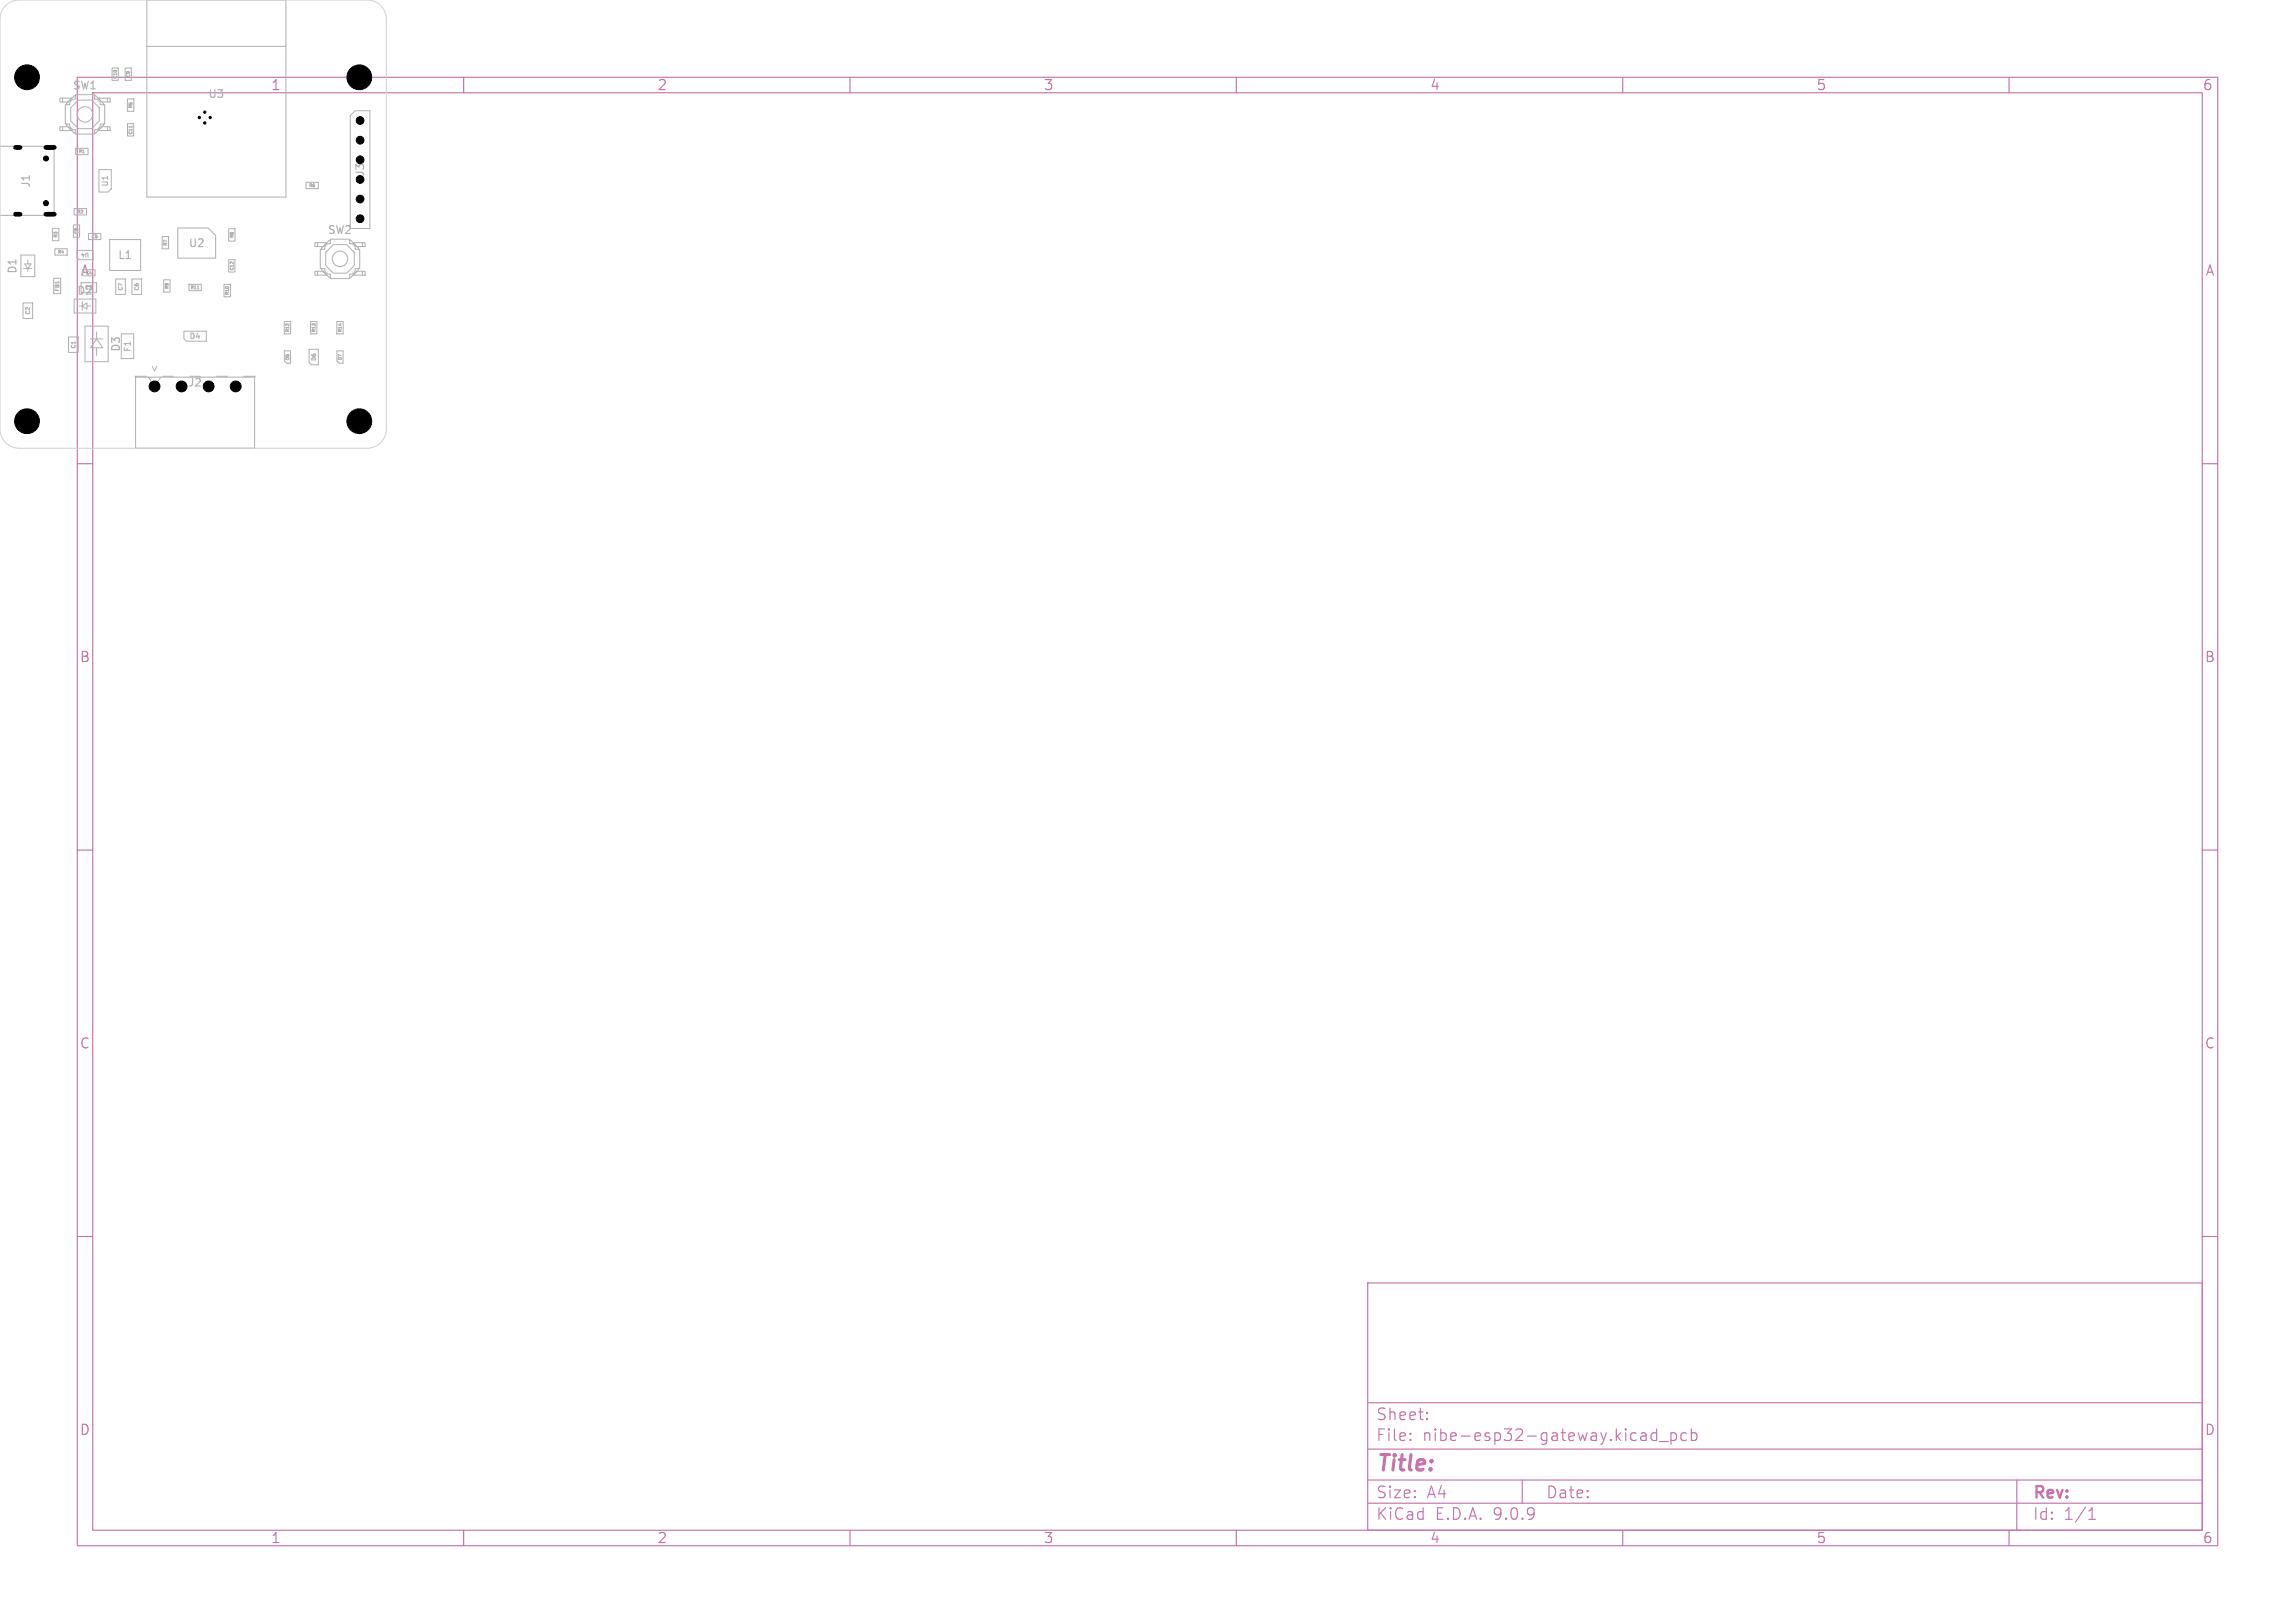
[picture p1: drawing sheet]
<svg xmlns="http://www.w3.org/2000/svg" width="297mm" height="210mm" viewBox="0 0 297 210" stroke-linecap="round" stroke-linejoin="round" font-family="sans-serif">
<defs><g id="words">
<text font-size="2.8" fill="#c872ab" x="178" y="190.9">Title:</text>
<g font-size="2.1" fill="#c872ab">
<text x="178" y="184">Sheet:</text>
<text x="178" y="186.7">File:</text>
<text x="184.1" y="186.7">nibe-esp32-gateway.kicad_pcb</text>
<text x="178" y="196.9">KiCad</text>
<text x="178" y="194.1">Size:</text>
<text x="184.7" y="194.1">A4</text>
<text x="185.7" y="196.9">E.D.A.</text>
<text x="193.3" y="196.9">9.0.9</text>
<text x="200" y="194.1">Date:</text>
<text x="263" y="194.3">Rev:</text>
<text x="263" y="196.9">Id:</text>
<text x="267.1" y="196.9">1/1</text>
</g>
<g font-size="1.8" fill="#c872ab">
<text x="35" y="11.9">1</text>
<text x="85" y="11.9">2</text>
<text x="135" y="11.9">3</text>
<text x="185" y="11.9">4</text>
<text x="235" y="11.9">5</text>
<text x="285" y="11.9">6</text>
<text x="10.3" y="35.9">A</text>
<text x="285.4" y="35.9">A</text>
<text x="10.3" y="85.9">B</text>
<text x="285.3" y="85.9">B</text>
<text x="10.3" y="135.9">C</text>
<text x="285.3" y="135.9">C</text>
<text x="10.3" y="185.9">D</text>
<text x="285.3" y="185.9">D</text>
<text x="35" y="199.9">1</text>
<text x="85" y="199.9">2</text>
<text x="135" y="199.9">3</text>
<text x="185" y="199.9">4</text>
<text x="235" y="199.9">5</text>
<text x="285" y="199.9">6</text>
</g>
<g font-size="1.4" fill="#afafaf">
<text x="9.4" y="11.8">SW1</text>
<text x="26.9" y="12.9">U3</text>
<text x="47.3" y="22.9" transform="rotate(-90 47.3 22.9)">J3</text>
<text x="4.1" y="24.4" transform="rotate(-90 4.1 24.4)">J1</text>
<text x="2.3" y="35.5" transform="rotate(-90 2.3 35.5)">D1</text>
<text x="15.2" y="33.7">L1</text>
<text x="24.3" y="32.2">U2</text>
<text x="42.4" y="30.5">SW2</text>
<text x="9.9" y="38.3">D2</text>
<text x="15.7" y="45.6" transform="rotate(-90 15.7 45.6)">D3</text>
<text x="24.3" y="50.2">J2</text>
</g>
<text font-size="1.1" fill="#afafaf" x="17.1" y="45.6" transform="rotate(-90 17.1 45.6)">F1</text>
<g font-size="1" fill="#afafaf">
<text x="14.1" y="24.2" transform="rotate(-90 14.1 24.2)">U1</text>
<text x="24.5" y="44">D4</text>
</g>
<g font-size=".7" fill="#afafaf">
<text x="11.6" y="32.6" transform="rotate(-180 11.6 32.6)">U4</text>
<text x="4" y="40.8" transform="rotate(-90 4 40.8)">C2</text>
<text x="7.8" y="37.8" transform="rotate(-90 7.8 37.8)">FB1</text>
<text x="10.9" y="37.6">C3</text>
<text x="16" y="37.7" transform="rotate(-90 16 37.7)">C7</text>
<text x="18.1" y="37.7" transform="rotate(-90 18.1 37.7)">C6</text>
<text x="9.9" y="45.2" transform="rotate(-90 9.9 45.2)">C1</text>
<text x="41" y="46.8" transform="rotate(-90 41 46.8)">D6</text>
</g>
<g font-size=".6" fill="#afafaf">
<text x="15.2" y="10.2" transform="rotate(-90 15.2 10.2)">C10</text>
<text x="16.9" y="10" transform="rotate(-90 16.9 10)">C9</text>
<text x="17.2" y="17.4" transform="rotate(-90 17.2 17.4)">C11</text>
<text x="17.2" y="14" transform="rotate(-90 17.2 14)">R5</text>
<text x="10.2" y="19.9">R1</text>
<text x="10" y="27.7">R2</text>
<text x="40" y="24.3">R6</text>
<text x="7.5" y="32.9">R4</text>
<text x="7.5" y="30.8" transform="rotate(-90 7.5 30.8)">R3</text>
<text x="10.2" y="30.3" transform="rotate(-90 10.2 30.3)">C8</text>
<text x="11.1" y="35.6">C4</text>
<text x="11.8" y="30.9">C5</text>
<text x="21.7" y="31.8" transform="rotate(-90 21.7 31.8)">R7</text>
<text x="30.3" y="35" transform="rotate(-90 30.3 35)">C12</text>
<text x="30.3" y="30.8" transform="rotate(-90 30.3 30.8)">R8</text>
<text x="21.9" y="37.4" transform="rotate(-90 21.9 37.4)">R9</text>
<text x="24.6" y="37.5">R11</text>
<text x="29.7" y="38.2" transform="rotate(-90 29.7 38.2)">R10</text>
<text x="37.5" y="46.6" transform="rotate(-90 37.5 46.6)">D5</text>
<text x="37.5" y="43" transform="rotate(-90 37.5 43)">R12</text>
<text x="40.9" y="43" transform="rotate(-90 40.9 43)">R13</text>
<text x="44.3" y="46.6" transform="rotate(-90 44.3 46.6)">D7</text>
<text x="44.3" y="43" transform="rotate(-90 44.3 43)">R14</text>
</g>
</g></defs>
<g fill="none" stroke="#c872ab" stroke-width=".15">
<path d="M10 10h277v190h-277zM12 12h273v186h-273zM60 10v2M110 10v2M160 10v2M210 10v2M260 10v2M10 60h2M285 60h2M10 110h2M285 110h2M10 160h2"/>
<path d="M177 166h108v32h-108zM285 160h2M60 198v2M110 198v2M160 198v2M177 194.5h108M177 191.5h108M177 187.5h108M177 181.5h108M182.5 186.3h.1l-.1 .1M182.5 186.3v.1M182.5 185.5v.1"/>
<path d="M182.5 185.5h.1l-.1 .1M184.7 183.6v.1M184.7 183.6h-.1l.1 .1M184.7 182.8v.1M184.7 182.8h-.1l.1 .1M197 191.5v3M210 198v2M214.4 184.9v1.5M214.4 185.5l-.4-.1-.3 .3v.4l.1 .2 .2 .1 .4-.1M214.7 186.5h1.2M216.2 185.5l.5-.1 .3 .3v.4l-.2 .2-.1 .1-.5-.1M216.2 185.4v1.5"/>
<path d="M218.2 185.5l-.4-.1-.3 .3v.4l.2 .2 .1 .1 .4-.1M218.9 185.5l.4-.1 .3 .3v.4l-.1 .2-.2 .1-.4-.1M218.9 184.9v1.5M260 198v2M261 191.5v6.5M270.3 196.6h.9M270.3 195.5l.4-.4v1.5"/>
</g>
<g fill="none" stroke="#afafaf" stroke-width=".15">
<path d="M2.7 9.5v1M2.7 9.9h.6M3.3 9.5v1M3.7 10.5h.6M3.7 9.7l.3-.2v1M45.7 9.9h.6M45.7 9.5v1M46.3 9.5v1M46.7 9.6l.4-.1 .2 .1v.1l-.6 .8h.6M2.7 54v1M2.7 54.4h.6M3.3 54v1"/>
<path d="M3.7 54h.6l-.3 .3 .3 .1v.5l-.2 .1-.4-.1M45.7 54v1M45.7 54.4h.6M46.3 54v1M47 53.9l-.3 .7h.7M47.2 54.3v.7"/>
</g>
<g fill="none" stroke="#afafaf" stroke-width=".13">
<path d="M0 18.9h7v9h-7M7.7 12.7h1.6l-.5 .5h-1.1zM7.7 16.4h1.1l.5 .5h-1.6zM8.1 12.7v.5M8.1 16.4v.5M8.6 16.1v.1l1 1h.2M9.8 12.3h2.4v.5h.4l.4 .4v.4h.5v2.5h-.5v.3l-.4 .4h-.4v.6h-2.4v-.6h-.4l-.4-.4v-.3h-.5v-2.5h.5v-.4l.4-.4h.4zM9.8 12.4h-.2l-1 1v.2M9.8 19.2h1.6v.8h-1.6zM10.1 13h1.8l.9 1v1.7l-.9 1h-1.8l-.9-1v-1.7zM12.2 12.4h.2l1 1v.2M12.7 12.7h1.6v.5h-1.1z"/>
<path d="M13.2 16.4h1.1v.5h-1.6zM13.4 16.1v.1l-1 1h-.2M13.9 12.7v.5M13.9 16.4v.5M14.5 8.8h.8v1.6h-.8zM16.2 8.8h.8v1.6h-.8zM16.5 12.8h.8v1.6h-.8zM16.5 16h.8v1.6h-.8zM17.1 16.3v.2M19 0h18v25.5h-18zM19 6h18M45.3 15l.7-.7h1.9v15.3h-2.6z"/>
<path d="M2.7 33h1.8v2.8h-1.8zM3 39.2h1.2v2h-1.2zM3 34.8h1.1M3.2 34.2h.8l-.4 .6zM3.6 33.7v.5M3.6 34.8v.4M6.8 29.6h.8v1.6h-.8zM6.9 36h1v2h-1zM7.1 32.2h1.6v.8h-1.6zM9.5 29.1h.8v1.6h-.8zM9.6 27h1.6v.8h-1.6zM9.6 38.7h2.8v1.8h-2.8z"/>
<path d="M9.9 32.4h2.2v1.2h-1.9l-.3-.3zM10.2 39.6h.5M10.5 36.6h2v1.2h-2zM10.7 39.1v1.1M10.7 39.6l.5-.4v.8zM10.7 34.9h1.6v.8h-1.6zM11.2 39.6h.6M11.4 30.2h1.7v.8h-1.7zM12.8 22h1.6v2.5l-.4 .4h-1.2zM14.2 31h4v4h-4zM15 36.1h1.2v2h-1.2zM17.1 36.1h1.2v2h-1.2z"/>
<path d="M21 30.6h.8v1.6h-.8zM21.2 36.2h.8v1.6h-.8zM23 29.5h3.9l1 1v2.9h-4.9zM24.4 36.8h1.6v.8h-1.6zM25.5 37.4h.3M29 36.8h.8v1.6h-.8zM29.6 29.6h.8v1.6h-.8zM29.6 33.6h.8v1.6h-.8zM39.6 23.6h1.6v.8h-1.6zM40.7 31.4h1.6l-.5 .5h-1.1zM40.7 35.1h1.1l.5 .5h-1.6zM41.1 31.4v.5"/>
<path d="M41.1 35.1v.5M41.6 34.8v.1l1 1h.2M42.1 32.7l1.1-1h1.6l1.1 1v1.7l-1.1 1h-1.6l-1.1-1zM42.8 31h2.5v.5h.3l.4 .4v.4h.5v2.5h-.5v.3l-.4 .4h-.3v.6h-2.5v-.6h-.4l-.4-.4v-.3h-.6v-2.5h.6v-.4l.4-.4h.4zM42.8 31.1h-.2l-1 1v.2M45.3 31.1h.1l1 1v.2M45.7 31.4h1.5v.5h-1zM46.2 35.1h1v.5h-1.5zM46.4 34.8v.1l-1 1h-.1M46.9 31.4v.5M46.9 35.1v.5M8.9 43.6h1.2v2h-1.2z"/>
<path d="M11 42.2h3v4.6h-3zM11.7 43.9h1.6M12.5 43.9l.8 1.1h-1.6zM12.5 42.9v1M12.5 45v1M15.7 43.2h1.6v3.2h-1.6zM17.4 48.7h1.5M17.5 48.8h15.5v9.2h-15.5zM19.2 48.8l.8 1.2 .8-1.2M19.7 47.4l.3 .6 .3-.6M21 48.7h1.5M23.8 42.9h2.9v1.3h-2.6l-.3-.4z"/>
<path d="M24.5 48.7h1.4M28 48.7h1.4M31.5 48.7h1.6M36.8 41.6h.8v1.6h-.8zM36.8 45.4h.8v1.6h-.5l-.3-.3zM40 45.2h1.2v2h-.9l-.3-.3zM40.2 41.6h.8v1.6h-.8zM43.6 41.6h.8v1.6h-.8zM43.6 45.4h.8v1.6h-.5l-.3-.3z"/>
<circle cx="11" cy="14.8" r="1"/>
<circle cx="44" cy="33.5" r="1"/>
</g>
<path d="M.7 .7a2.5 2.5 0 0 1 1.8-.7h45a2.5 2.5 0 0 1 2.5 2.5v53a2.5 2.5 0 0 1-2.5 2.5h-45a2.5 2.5 0 0 1-2.5-2.5v-53a2.5 2.5 0 0 1 .7-1.8z" fill="none" stroke="#d0d2cd" stroke-width=".13"/>
<g fill="#000" stroke="#000" stroke-width=".13">
<circle cx="3.5" cy="10" r="1.6"/>
<circle cx="25.8" cy="15.2" r=".15"/>
<circle cx="26.5" cy="15.9" r=".15"/>
<circle cx="26.5" cy="14.5" r=".15"/>
<circle cx="27.2" cy="15.2" r=".15"/>
<circle cx="46.5" cy="10" r="1.6"/>
<circle cx="46.6" cy="15.6" r=".5"/>
<circle cx="46.6" cy="18.1" r=".5"/>
<circle cx="5.9" cy="20.5" r=".32"/>
<circle cx="5.9" cy="26.3" r=".32"/>
<circle cx="46.6" cy="28.3" r=".5"/>
<circle cx="46.6" cy="20.7" r=".5"/>
<circle cx="46.6" cy="23.2" r=".5"/>
<circle cx="46.6" cy="25.8" r=".5"/>
<circle cx="3.5" cy="54.5" r="1.6"/>
<circle cx="20" cy="50" r=".7"/>
<circle cx="23.5" cy="50" r=".7"/>
<circle cx="27" cy="50" r=".7"/>
<circle cx="30.5" cy="50" r=".7"/>
<circle cx="46.5" cy="54.5" r="1.6"/>
</g>
<path d="M2 19.1h.6M5.9 19.1h1.1M2 27.7h.6M5.9 27.7h1.1" fill="none" stroke="#000" stroke-width=".6"/>
<use href="#words"/>
</svg>
